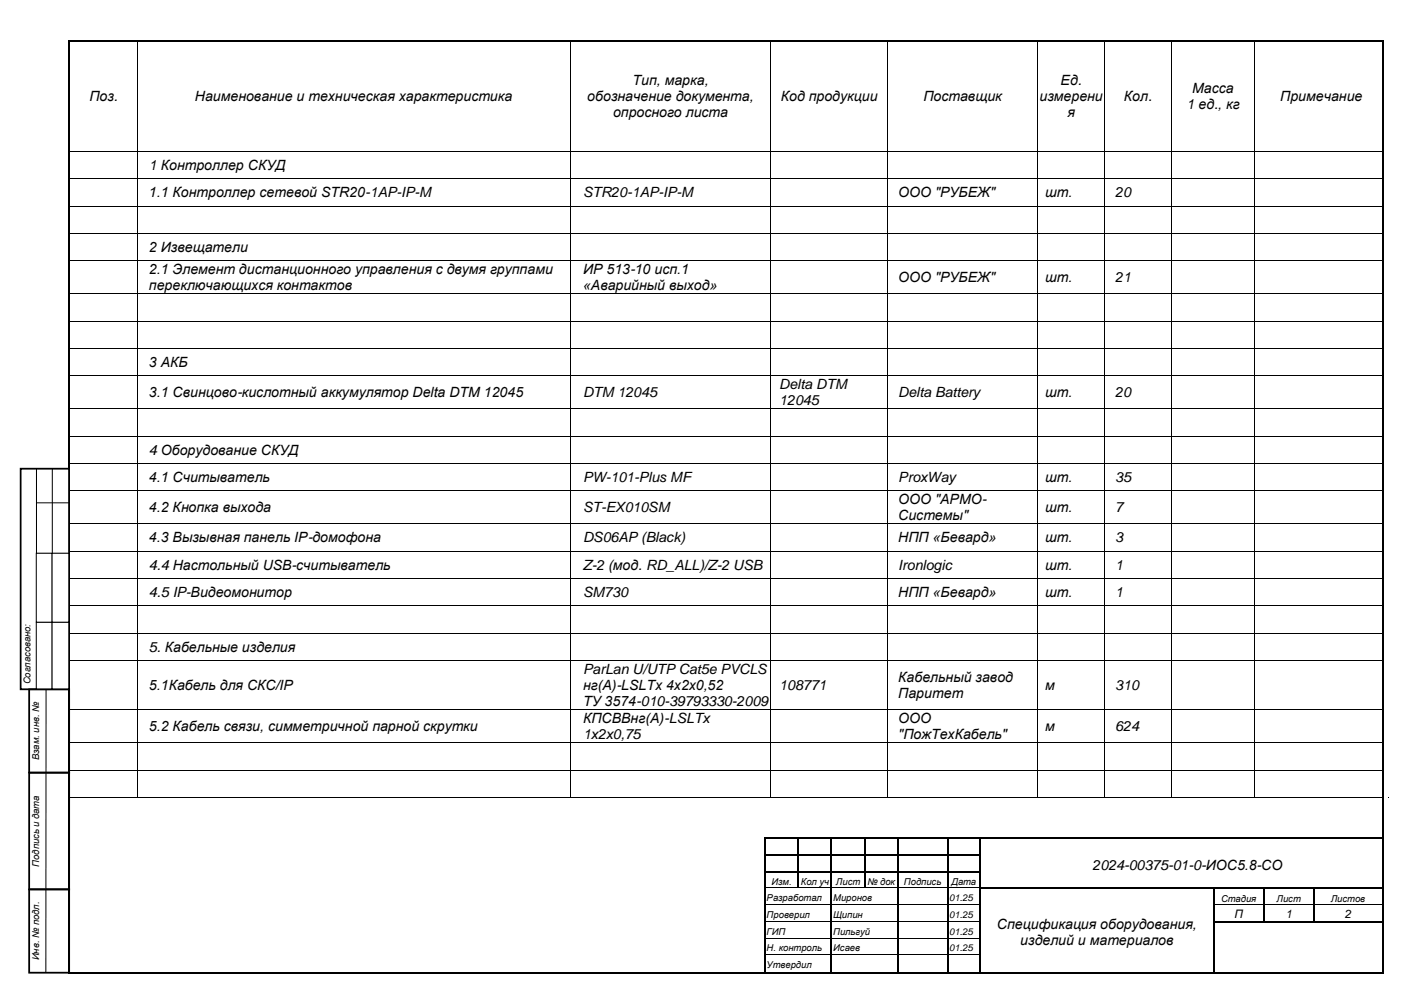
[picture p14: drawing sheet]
<svg xmlns="http://www.w3.org/2000/svg" width="420mm" height="297mm" viewBox="0 0 420 297" stroke-linecap="round" stroke-linejoin="round" font-family="sans-serif">
<defs><g id="words">
<g font-size="4.2">
<text x="189.7" y="25.4">Тип, марка,</text>
<text x="318" y="25.4">Ед.</text>
<text x="357.4" y="27.9">Масса</text>
<text x="26.8" y="30.3">Поз.</text>
<text x="58.4" y="30.3">Наименование и техническая характеристика</text>
<text x="176.1" y="30.3">обозначение документа,</text>
<text x="183.8" y="35.2">опросного листа</text>
<text x="234.1" y="30.3">Код продукции</text>
<text x="276.8" y="30.3">Поставщик</text>
<text x="311.7" y="30.3">измерени</text>
<text x="320" y="35.2">я</text>
<text x="337" y="30.3">Кол.</text>
<text x="355.8" y="32.7">1 ед., кг</text>
<text x="383.8" y="30.3">Примечание</text>
<text x="44.7" y="51">1 Контроллер СКУД</text>
<text x="44.7" y="59.1">1.1 Контроллер сетевой STR20-1AP-IP-M</text>
<text x="174.8" y="59.1">STR20-1AP-IP-M</text>
<text x="269.3" y="59.1">ООО &quot;РУБЕЖ&quot;</text>
<text x="313.3" y="59.1">шт.</text>
<text x="334.4" y="59.1">20</text>
<text x="44.7" y="75.5">2 Извещатели</text>
<text x="44.7" y="82.1">2.1 Элемент дистанционного управления с двумя группами</text>
<text x="174.8" y="82.1">ИР 513-10 исп.1</text>
<text x="44.7" y="87">переключающихся контактов</text>
<text x="174.8" y="87">«Аварийный выход»</text>
<text x="269.3" y="84.6">ООО &quot;РУБЕЖ&quot;</text>
<text x="313.3" y="84.6">шт.</text>
<text x="334.4" y="84.6">21</text>
<text x="44.7" y="110">3 АКБ</text>
<text x="44.7" y="119.1">3.1 Свинцово-кислотный аккумулятор Delta DTM 12045</text>
<text x="174.8" y="119.1">DTM 12045</text>
<text x="233.6" y="116.6">Delta DTM</text>
<text x="269.3" y="119.1">Delta Battery</text>
<text x="313.3" y="119.1">шт.</text>
<text x="334.4" y="119.1">20</text>
<text x="233.6" y="121.5">12045</text>
<text x="44.7" y="136.3">4 Оборудование СКУД</text>
<text x="44.7" y="144.5">4.1 Считыватель</text>
<text x="174.8" y="144.5">PW-101-Plus MF</text>
<text x="269.3" y="144.5">ProxWay</text>
<text x="313.3" y="144.5">шт.</text>
<text x="334.4" y="144.5">35</text>
<text x="44.7" y="153.5">4.2 Кнопка выхода</text>
<text x="174.8" y="153.5">ST-EX010SM</text>
<text x="269.3" y="151.1">ООО &quot;АРМО-</text>
<text x="269.3" y="156">Системы&quot;</text>
<text x="313.3" y="153.5">шт.</text>
<text x="334.4" y="153.5">7</text>
<text x="44.7" y="162.6">4.3 Вызывная панель IP-домофона</text>
<text x="174.8" y="162.6">DS06AP (Black)</text>
<text x="269.3" y="162.6">НПП «Бeвард»</text>
<text x="313.3" y="162.6">шт.</text>
<text x="334.4" y="162.6">3</text>
<text x="44.7" y="170.8">4.4 Настольный USB-считыватель</text>
<text x="174.8" y="170.8">Z-2 (мод. RD_ALL)/Z-2 USB</text>
<text x="269.3" y="170.8">Ironlogic</text>
<text x="313.3" y="170.8">шт.</text>
<text x="334.4" y="170.8">1</text>
<text x="44.7" y="179">4.5 IP-Видеомонитор</text>
<text x="174.8" y="179">SM730</text>
<text x="269.3" y="179">НПП «Бeвард»</text>
<text x="313.3" y="179">шт.</text>
<text x="334.4" y="179">1</text>
<text x="44.7" y="195.3">5. Кабельные изделия</text>
<text x="174.8" y="201.9">ParLan U/UTP Cat5e PVCLS</text>
<text x="44.7" y="206.8">5.1Кабель для СКС/IP</text>
<text x="174.8" y="206.8">нг(А)-LSLTx 4х2х0,52</text>
<text x="233.6" y="206.8">108771</text>
<text x="269.3" y="204.4">Кабельный завод</text>
<text x="269.3" y="209.2">Паритет</text>
<text x="313.3" y="206.8">м</text>
<text x="334.4" y="206.8">310</text>
<text x="174.8" y="211.7">ТУ 3574-010-39793330-2009</text>
<text x="44.7" y="219.2">5.2 Кабель связи, симметричной парной скрутки</text>
<text x="174.8" y="216.7">КПСВВнг(А)-LSLTx</text>
<text x="174.8" y="221.6">1x2x0,75</text>
<text x="269.3" y="216.7">ООО</text>
<text x="269.3" y="221.6">&quot;ПожТехКабель&quot;</text>
<text x="313.3" y="219.2">м</text>
<text x="334.4" y="219.2">624</text>
<text x="327.6" y="260.8">2024-00375-01-0-ИОС5.8-СО</text>
<text x="298.9" y="278.4">Спецификация оборудования,</text>
<text x="305.9" y="283.3">изделий и материалов</text>
</g>
<g font-size="3.5">
<text x="370.1" y="275">П</text>
<text x="385.4" y="275">1</text>
<text x="403.2" y="275">2</text>
</g>
<g font-size="2.8">
<text x="9.2" y="205.1" transform="rotate(-90 9.2 205.1)">Согласовано:</text>
<text x="11.7" y="227.9" transform="rotate(-90 11.7 227.9)">Взам. инв. №</text>
<text x="11.7" y="259.8" transform="rotate(-90 11.7 259.8)">Подпись и дата</text>
<text x="231.3" y="265.3">Изм.</text>
<text x="240.1" y="265.3">Кол уч</text>
<text x="250.6" y="265.3">Лист</text>
<text x="260" y="265.3">№ док</text>
<text x="271" y="265.3">Подпись</text>
<text x="285.2" y="265.3">Дата</text>
<text x="229.9" y="270.1">Разработал</text>
<text x="229.9" y="275.2">Проверил</text>
<text x="249.8" y="270.1">Миронов</text>
<text x="249.8" y="275.2">Щипин</text>
<text x="284.6" y="270.1">01.25</text>
<text x="284.6" y="275.2">01.25</text>
<text x="366.1" y="270.3">Стадия</text>
<text x="382.7" y="270.3">Лист</text>
<text x="399" y="270.3">Листов</text>
<text x="229.9" y="280.2">ГИП</text>
<text x="249.8" y="280.2">Пильгуй</text>
<text x="284.6" y="280.2">01.25</text>
<text x="11.7" y="287.9" transform="rotate(-90 11.7 287.9)">Инв. № подл.</text>
<text x="229.9" y="285.2">Н. контроль</text>
<text x="249.8" y="285.2">Исаев</text>
<text x="284.6" y="285.2">01.25</text>
<text x="229.9" y="290.2">Утвердил</text>
</g>
</g></defs>
<g fill="#000">
<path d="M20.7 12h.3v.3h-.3z" fill-rule="evenodd"/>
<path d="M20.7 12h.3v.3h-.3z" fill-rule="evenodd"/>
<path d="M414.6 12h.4v.3h-.4z" fill-rule="evenodd"/>
<path d="M414.6 12h.4v.3h-.4z" fill-rule="evenodd"/>
<path d="M229.2 251.1h.3v.3h-.3z" fill-rule="evenodd"/>
<path d="M229.2 251.1h.3v.3h-.3z" fill-rule="evenodd"/>
<path d="M229.2 256.1h.3v.4h-.3z" fill-rule="evenodd"/>
<path d="M239.2 251.1h.3v.3h-.3z" fill-rule="evenodd"/>
<path d="M239.2 256.1h.3v.4h-.3z" fill-rule="evenodd"/>
<path d="M249.1 251.1h.4v.3h-.4z" fill-rule="evenodd"/>
<path d="M249.1 256.1h.4v.4h-.4z" fill-rule="evenodd"/>
<path d="M259.1 251.1h.3v.3h-.3z" fill-rule="evenodd"/>
<path d="M259.1 256.1h.3v.4h-.3z" fill-rule="evenodd"/>
<path d="M268.9 251.1h.4v.3h-.4z" fill-rule="evenodd"/>
<path d="M268.9 256.1h.4v.4h-.4z" fill-rule="evenodd"/>
<path d="M284 251.1h.3v.3h-.3z" fill-rule="evenodd"/>
<path d="M284 256.1h.3v.4h-.3z" fill-rule="evenodd"/>
<path d="M293.7 251.1h.3v.3h-.3z" fill-rule="evenodd"/>
<path d="M293.7 256.1h.3v.4h-.3z" fill-rule="evenodd"/>
<path d="M414.6 251.1h.3v.3h-.3z" fill-rule="evenodd"/>
<path d="M229.2 261.1h.3v.3h-.3z" fill-rule="evenodd"/>
<path d="M229.2 266.1h.3v.3h-.3z" fill-rule="evenodd"/>
<path d="M229.2 271.1h.3v.4h-.3z" fill-rule="evenodd"/>
<path d="M229.2 276.1h.3v.4h-.3z" fill-rule="evenodd"/>
<path d="M239.2 261.1h.3v.3h-.3z" fill-rule="evenodd"/>
<path d="M249.1 261.1h.4v.3h-.4z" fill-rule="evenodd"/>
<path d="M249.1 266.1h.4v.3h-.4z" fill-rule="evenodd"/>
<path d="M249.1 271.1h.4v.4h-.4z" fill-rule="evenodd"/>
<path d="M249.1 276.1h.4v.4h-.4z" fill-rule="evenodd"/>
<path d="M259.1 261.1h.3v.3h-.3z" fill-rule="evenodd"/>
<path d="M268.9 261.1h.4v.3h-.4z" fill-rule="evenodd"/>
<path d="M268.9 266.1h.4v.3h-.4z" fill-rule="evenodd"/>
<path d="M268.9 271.1h.4v.4h-.4z" fill-rule="evenodd"/>
<path d="M268.9 276.1h.4v.4h-.4z" fill-rule="evenodd"/>
<path d="M284 261.1h.3v.3h-.3z" fill-rule="evenodd"/>
<path d="M284 266.1h.3v.3h-.3z" fill-rule="evenodd"/>
<path d="M284 271.1h.3v.4h-.3z" fill-rule="evenodd"/>
<path d="M284 276.1h.3v.4h-.3z" fill-rule="evenodd"/>
<path d="M293.7 261.1h.3v.3h-.3z" fill-rule="evenodd"/>
<path d="M293.7 266.1h.3v.3h-.3z" fill-rule="evenodd"/>
<path d="M293.7 271.1h.3v.4h-.3z" fill-rule="evenodd"/>
<path d="M293.7 276.1h.3v.4h-.3z" fill-rule="evenodd"/>
<path d="M363.7 266.1h.4v.3h-.4z" fill-rule="evenodd"/>
<path d="M363.7 271.1h.4v.4h-.4z" fill-rule="evenodd"/>
<path d="M363.7 276.1h.4v.4h-.4z" fill-rule="evenodd"/>
<path d="M378.7 266.1h.4v.3h-.4z" fill-rule="evenodd"/>
<path d="M378.7 271.1h.4v.4h-.4z" fill-rule="evenodd"/>
<path d="M378.7 276.1h.4v.4h-.4z" fill-rule="evenodd"/>
<path d="M393.7 266.1h.4v.3h-.4z" fill-rule="evenodd"/>
<path d="M393.7 271.1h.4v.4h-.4z" fill-rule="evenodd"/>
<path d="M393.7 276.1h.4v.4h-.4z" fill-rule="evenodd"/>
<path d="M20.7 291.6h.3v.3h-.3z" fill-rule="evenodd"/>
<path d="M20.7 291.6h.3v.3h-.3z" fill-rule="evenodd"/>
<path d="M229.2 281.1h.3v.4h-.3z" fill-rule="evenodd"/>
<path d="M229.2 286.2h.3v.3h-.3z" fill-rule="evenodd"/>
<path d="M249.1 281.1h.4v.4h-.4z" fill-rule="evenodd"/>
<path d="M249.1 286.2h.4v.3h-.4z" fill-rule="evenodd"/>
<path d="M268.9 281.1h.4v.4h-.4z" fill-rule="evenodd"/>
<path d="M268.9 286.2h.4v.3h-.4z" fill-rule="evenodd"/>
<path d="M284 281.1h.3v.4h-.3z" fill-rule="evenodd"/>
<path d="M284 286.2h.3v.3h-.3z" fill-rule="evenodd"/>
<path d="M293.7 281.1h.3v.4h-.3z" fill-rule="evenodd"/>
<path d="M293.7 286.2h.3v.3h-.3z" fill-rule="evenodd"/>
<path d="M363.7 281.1h.4v.4h-.4z" fill-rule="evenodd"/>
<path d="M363.7 286.2h.4v.3h-.4z" fill-rule="evenodd"/>
<path d="M414.6 291.6h.4v.3h-.4z" fill-rule="evenodd"/>
<path d="M414.6 291.6h.4v.3h-.4z" fill-rule="evenodd"/>
</g>
<g fill="none" stroke="#000" stroke-width=".34">
<path d="M20.8 12.3v279.3M21 12.1h393.6M414.8 12.3v279.3M229.3 251.4v4.7M229.3 256.5v4.6M229.5 251.2h9.7M229.5 256.3h9.7M239.3 251.4v4.7M239.3 256.5v4.6M239.5 251.2h9.6M239.5 256.3h9.6M249.3 251.4v4.7"/>
<path d="M249.3 256.5v4.6M249.5 251.2h9.6M249.5 256.3h9.6M259.2 251.4v4.7M259.2 256.5v4.6M259.4 251.2h9.5M259.4 256.3h9.5M269.1 251.4v4.7M269.1 256.5v4.6M269.3 251.2h14.7M269.3 256.3h14.7M284.1 251.4v4.7"/>
<path d="M284.1 256.5v4.6M284.3 251.2h9.4M284.3 256.3h9.4M293.9 251.4v4.7M293.9 256.5v4.6M294 251.2h120.6M229.3 261.4v4.7M229.3 266.4v4.7M229.3 271.5v4.6M229.3 276.5v4.6M229.5 261.3h9.7M239.3 261.4v4.7"/>
<path d="M239.5 261.3h9.6M249.3 261.4v4.7M249.3 266.4v4.7M249.3 271.5v4.6M249.3 276.5v4.6M249.5 261.3h9.6M259.2 261.4v4.7M259.4 261.3h9.5M269.1 261.4v4.7M269.1 266.4v4.7M269.1 271.5v4.6M269.1 276.5v4.6"/>
<path d="M269.3 261.3h14.7M284.1 261.4v4.7M284.1 266.4v4.7M284.1 271.5v4.6M284.1 276.5v4.6M284.3 261.3h9.4M293.9 261.4v4.7M293.9 266.4v4.7M293.9 271.5v4.6M293.9 276.5v4.6M294 266.3h69.7M363.9 266.4v4.7"/>
<path d="M363.9 271.5v4.6M363.9 276.5v4.6M364.1 266.3h14.6M364.1 276.3h14.6M378.9 266.4v4.7M378.9 271.5v4.6M379.1 266.3h14.6M379.1 276.3h14.6M393.9 266.4v4.7M393.9 271.5v4.6M394.1 266.3h20.5M394.1 276.3h20.5"/>
<path d="M21 291.8h393.6M229.3 281.5v4.7M229.3 286.5v5.1M249.3 281.5v4.7M249.3 286.5v5.1M269.1 281.5v4.7M269.1 286.5v5.1M284.1 281.5v4.7M284.1 286.5v5.1M293.9 281.5v4.7M293.9 286.5v5.1M363.9 281.5v4.7"/>
<path d="M363.9 286.5v5.1"/>
</g>
<g fill="none" stroke="#000" stroke-width=".3">
<path d="M229.5 266.1h9.7M229.5 271.2h19.6M229.5 276.2h19.6M239.3 266.1h9.8M249.5 266.1h9.6M249.5 271.2h19.4M249.5 276.2h19.4M259.1 266.1h9.8M269.3 266.1h14.7M269.3 271.2h14.7M269.3 276.2h14.7M284.3 266.1h9.4"/>
<path d="M284.3 271.2h9.4M284.3 276.2h9.4M364.1 271.2h14.6M379.1 271.2h14.6M394.1 271.2h20.5M229.5 281.2h19.6M229.5 286.2h19.6M249.5 281.2h19.4M249.5 286.2h19.4M269.3 281.2h14.7M269.3 286.2h14.7M284.3 281.2h9.4"/>
<path d="M284.3 286.2h9.4"/>
</g>
<path d="M6.2 140.5h14.5v66.1h-14.5z" fill-rule="evenodd" fill="#fff"/>
<path d="M6.2 140.5h14.5v66.1h-14.5zM8.7 206.6h12v25h-12zM8.7 231.6h12v35h-12zM8.7 266.6h12v25h-12z" fill="none" stroke="#000" stroke-width=".53"/>
<path d="M10.9 140.5v66.1M10.9 150.7h9.8M15.7 140.5v66.1M10.9 165.9h9.8M10.9 186h9.8M13.8 206.6l-.1 85" fill="none" stroke="#000" stroke-width=".3"/>
<path d="M10.9 186.5h4.7v20h-4.7z" fill-rule="evenodd" fill="#fff"/>
<path d="M10.9 186.5h4.7v20h-4.7z" fill="none" stroke="#000" stroke-width=".3"/>
<path d="M15.6 186.5h5v20h-5z" fill-rule="evenodd" fill="#fff"/>
<path d="M15.6 186.5h5v20h-5z" fill="none" stroke="#000" stroke-width=".3"/>
<path d="M10.9 165.8h4.7v20.7h-4.7z" fill-rule="evenodd" fill="#fff"/>
<path d="M10.9 165.8h4.7v20.7h-4.7z" fill="none" stroke="#000" stroke-width=".3"/>
<path d="M15.6 165.8h5v20.7h-5z" fill-rule="evenodd" fill="#fff"/>
<g fill="none" stroke="#000" stroke-width=".3">
<path d="M41.1 12.3v33M171.1 12.3v33M231.1 12.3v33M266.1 12.3v33M311.2 12.3v33M331.2 12.3v33M351.2 12.3v33M376.2 12.3v33M21.2 45.4h19.8M21.2 53.6h19.8M41.1 45.5v8M41.1 53.7v8"/>
<path d="M41.2 45.4h129.8M41.2 53.6h129.8M171.1 45.5v8M171.1 53.7v8M171.2 45.4h59.8M171.2 53.6h59.8M231.1 45.5v8M231.1 53.7v8M231.2 45.4h34.8M231.2 53.6h34.8M266.1 45.5v8M266.1 53.7v8"/>
<path d="M266.2 45.4h44.9M266.2 53.6h44.9M311.2 45.5v8M311.2 53.7v8M311.3 45.4h19.8M311.3 53.6h19.8M331.2 45.5v8M331.2 53.7v8M331.3 45.4h19.8M331.3 53.6h19.8M351.2 45.5v8M351.2 53.7v8"/>
<path d="M351.3 45.4h24.8M351.3 53.6h24.8M376.2 45.5v8M376.2 53.7v8M376.3 45.4h38.3M376.3 53.6h38.3M21.2 61.8h19.8M21.2 70h19.8M21.2 78.2h19.8M41.1 61.9v8M41.1 70.1v8M41.1 78.2v9.8"/>
<path d="M41.2 61.8h129.8M41.2 70h129.8M41.2 78.2h129.8M171.1 61.9v8M171.1 70.1v8M171.1 78.2v9.8M171.2 61.8h59.8M171.2 70h59.8M171.2 78.2h59.8M231.1 61.9v8M231.1 70.1v8M231.1 78.2v9.8"/>
<path d="M231.2 61.8h34.8M231.2 70h34.8M231.2 78.2h34.8M266.1 61.9v8M266.1 70.1v8M266.1 78.2v9.8M266.2 61.8h44.9M266.2 70h44.9M266.2 78.2h44.9M311.2 61.9v8M311.2 70.1v8M311.2 78.2v9.8"/>
<path d="M311.3 61.8h19.8M311.3 70h19.8M311.3 78.2h19.8M331.2 61.9v8M331.2 70.1v8M331.2 78.2v9.8M331.3 61.8h19.8M331.3 70h19.8M331.3 78.2h19.8M351.2 61.9v8M351.2 70.1v8M351.2 78.2v9.8"/>
<path d="M351.3 61.8h24.8M351.3 70h24.8M351.3 78.2h24.8M376.2 61.9v8M376.2 70.1v8M376.2 78.2v9.8M376.3 61.8h38.3M376.3 70h38.3M376.3 78.2h38.3M21.2 88.1h19.8M21.2 96.3h19.8M41.1 88.2v8"/>
<path d="M41.1 96.4v8M41.2 88.1h129.8M41.2 96.3h129.8M171.1 88.2v8M171.1 96.4v8M171.2 88.1h59.8M171.2 96.3h59.8M231.1 88.2v8M231.1 96.4v8M231.2 88.1h34.8M231.2 96.3h34.8M266.1 88.2v8"/>
<path d="M266.1 96.4v8M266.2 88.1h44.9M266.2 96.3h44.9M311.2 88.2v8M311.2 96.4v8M311.3 88.1h19.8M311.3 96.3h19.8M331.2 88.2v8M331.2 96.4v8M331.3 88.1h19.8M331.3 96.3h19.8M351.2 88.2v8"/>
<path d="M351.2 96.4v8M351.3 88.1h24.8M351.3 96.3h24.8M376.2 88.2v8M376.2 96.4v8M376.3 88.1h38.3M376.3 96.3h38.3M21.2 104.5h19.8M21.2 112.6h19.8M41.1 104.5v8M41.1 112.7v9.7M41.2 104.5h129.8"/>
<path d="M41.2 112.6h129.8M171.1 104.5v8M171.1 112.7v9.7M171.2 104.5h59.8M171.2 112.6h59.8M231.1 104.5v8M231.1 112.7v9.7M231.2 104.5h34.8M231.2 112.6h34.8M266.1 104.5v8M266.1 112.7v9.7M266.2 104.5h44.9"/>
<path d="M266.2 112.6h44.9M311.2 104.5v8M311.2 112.7v9.7M311.3 104.5h19.8M311.3 112.6h19.8M331.2 104.5v8M331.2 112.7v9.7M331.3 104.5h19.8M331.3 112.6h19.8M351.2 104.5v8M351.2 112.7v9.7M351.3 104.5h24.8"/>
<path d="M351.3 112.6h24.8M376.2 104.5v8M376.2 112.7v9.7M376.3 104.5h38.3M376.3 112.6h38.3M21.2 122.5h19.8M21.2 130.7h19.8M21.2 138.9h19.8M41.1 122.6v8.1M41.1 130.8v8M41.1 139v8M41.2 122.5h129.8"/>
<path d="M41.2 130.7h129.8M41.2 138.9h129.8M171.1 122.6v8.1M171.1 130.8v8M171.1 139v8M171.2 122.5h59.8M171.2 130.7h59.8M171.2 138.9h59.8M231.1 122.6v8.1M231.1 130.8v8M231.1 139v8M231.2 122.5h34.8"/>
<path d="M231.2 130.7h34.8M231.2 138.9h34.8M266.1 122.6v8.1M266.1 130.8v8M266.1 139v8M266.2 122.5h44.9M266.2 130.7h44.9M266.2 138.9h44.9M311.2 122.6v8.1M311.2 130.8v8M311.2 139v8M311.3 122.5h19.8"/>
<path d="M311.3 130.7h19.8M311.3 138.9h19.8M331.2 122.6v8.1M331.2 130.8v8M331.2 139v8M331.3 122.5h19.8M331.3 130.7h19.8M331.3 138.9h19.8M351.2 122.6v8.1M351.2 130.8v8M351.2 139v8M351.3 122.5h24.8"/>
<path d="M351.3 130.7h24.8M351.3 138.9h24.8M376.2 122.6v8.1M376.2 130.8v8M376.2 139v8M376.3 122.5h38.3M376.3 130.7h38.3M376.3 138.9h38.3M21.2 147.1h19.8M21.2 157h19.8M41.1 147.2v9.8M41.1 157.1v8"/>
<path d="M41.2 147.1h129.8M41.2 157h129.8M171.1 147.2v9.8M171.1 157.1v8M171.2 147.1h59.8M171.2 157h59.8M231.1 147.2v9.8M231.1 157.1v8M231.2 147.1h34.8M231.2 157h34.8M266.1 147.2v9.8M266.1 157.1v8"/>
<path d="M266.2 147.1h44.9M266.2 157h44.9M311.2 147.2v9.8M311.2 157.1v8M311.3 147.1h19.8M311.3 157h19.8M331.2 147.2v9.8M331.2 157.1v8M331.3 147.1h19.8M331.3 157h19.8M351.2 147.2v9.8M351.2 157.1v8"/>
<path d="M351.3 147.1h24.8M351.3 157h24.8M376.2 147.2v9.8M376.2 157.1v8M376.3 147.1h38.3M376.3 157h38.3M15.6 165.8h5v20.7h-5zM21.2 165.2h19.8M21.2 173.4h19.8M41.1 165.3v8M41.1 173.5v8M41.2 165.2h129.8"/>
<path d="M41.2 173.4h129.8M171.1 165.3v8M171.1 173.5v8M171.2 165.2h59.8M171.2 173.4h59.8M231.1 165.3v8M231.1 173.5v8M231.2 165.2h34.8M231.2 173.4h34.8M266.1 165.3v8M266.1 173.5v8M266.2 165.2h44.9"/>
<path d="M266.2 173.4h44.9M311.2 165.3v8M311.2 173.5v8M311.3 165.2h19.8M311.3 173.4h19.8M331.2 165.3v8M331.2 173.5v8M331.3 165.2h19.8M331.3 173.4h19.8M351.2 165.3v8M351.2 173.5v8M351.3 165.2h24.8"/>
<path d="M351.3 173.4h24.8M376.2 165.3v8M376.2 173.5v8M376.3 165.2h38.3M376.3 173.4h38.3M21.2 181.6h19.8M21.2 189.8h19.8M21.2 197.9h19.8M41.1 181.7v8M41.1 189.8v8M41.1 198v14.6M41.2 181.6h129.8"/>
<path d="M41.2 189.8h129.8M41.2 197.9h129.8M171.1 181.7v8M171.1 189.8v8M171.1 198v14.6M171.2 181.6h59.8M171.2 189.8h59.8M171.2 197.9h59.8M231.1 181.7v8M231.1 189.8v8M231.1 198v14.6M231.2 181.6h34.8"/>
<path d="M231.2 189.8h34.8M231.2 197.9h34.8M266.1 181.7v8M266.1 189.8v8M266.1 198v14.6M266.2 181.6h44.9M266.2 189.8h44.9M266.2 197.9h44.9M311.2 181.7v8M311.2 189.8v8M311.2 198v14.6M311.3 181.6h19.8"/>
<path d="M311.3 189.8h19.8M311.3 197.9h19.8M331.2 181.7v8M331.2 189.8v8M331.2 198v14.6M331.3 181.6h19.8M331.3 189.8h19.8M331.3 197.9h19.8M351.2 181.7v8M351.2 189.8v8M351.2 198v14.6M351.3 181.6h24.8"/>
<path d="M351.3 189.8h24.8M351.3 197.9h24.8M376.2 181.7v8M376.2 189.8v8M376.2 198v14.6M376.3 181.6h38.3M376.3 189.8h38.3M376.3 197.9h38.3M21.2 212.7h19.8M41.1 212.8v9.8M41.2 212.7h129.8M171.1 212.8v9.8"/>
<path d="M171.2 212.7h59.8M231.1 212.8v9.8M231.2 212.7h34.8M266.1 212.8v9.8M266.2 212.7h44.9M311.2 212.8v9.8M311.3 212.7h19.8M331.2 212.8v9.8M331.3 212.7h19.8M351.2 212.8v9.8M351.3 212.7h24.8M376.2 212.8v9.8"/>
<path d="M376.3 212.7h38.3M21.2 222.7h19.8M21.2 230.8h19.8M21.2 239h19.8M41.1 222.8v8M41.1 230.9v8M41.2 222.7h129.8M41.2 230.8h129.8M41.2 239h129.8M171.1 222.8v8M171.1 230.9v8M171.2 222.7h59.8"/>
<path d="M171.2 230.8h59.8M171.2 239h59.8M231.1 222.8v8M231.1 230.9v8M231.2 222.7h34.8M231.2 230.8h34.8M231.2 239h34.8M266.1 222.8v8M266.1 230.9v8M266.2 222.7h44.9M266.2 230.8h44.9M266.2 239h44.9"/>
<path d="M311.2 222.8v8M311.2 230.9v8M311.3 222.7h19.8M311.3 230.8h19.8M311.3 239h19.8M331.2 222.8v8M331.2 230.9v8M331.3 222.7h19.8M331.3 230.8h19.8M331.3 239h19.8M351.2 222.8v8M351.2 230.9v8"/>
<path d="M351.3 222.7h24.8M351.3 230.8h24.8M351.3 239h24.8M376.2 222.8v8M376.2 230.9v8M376.3 222.7h38.3M376.3 230.8h38.3M376.3 239h38.3"/>
</g>
<g fill="#000">
<path d="M21 45.3l.2 .2z" fill-rule="evenodd"/>
<path d="M21 53.5l.2 .2z" fill-rule="evenodd"/>
<path d="M41 45.3l.2 .2z" fill-rule="evenodd"/>
<path d="M41 53.5l.2 .2z" fill-rule="evenodd"/>
<path d="M171 45.3l.2 .2z" fill-rule="evenodd"/>
<path d="M171 53.5l.2 .2z" fill-rule="evenodd"/>
<path d="M231 45.3l.2 .2z" fill-rule="evenodd"/>
<path d="M231 53.5l.2 .2z" fill-rule="evenodd"/>
<path d="M266 45.3l.2 .2z" fill-rule="evenodd"/>
<path d="M266 53.5l.2 .2z" fill-rule="evenodd"/>
<path d="M311.1 45.3l.2 .2z" fill-rule="evenodd"/>
<path d="M311.1 53.5l.2 .2z" fill-rule="evenodd"/>
<path d="M331.1 45.3l.1 .2z" fill-rule="evenodd"/>
<path d="M331.1 53.5l.1 .2z" fill-rule="evenodd"/>
<path d="M351.1 45.3l.2 .2z" fill-rule="evenodd"/>
<path d="M351.1 53.5l.2 .2z" fill-rule="evenodd"/>
<path d="M376.1 45.3l.2 .2z" fill-rule="evenodd"/>
<path d="M376.1 53.5l.2 .2z" fill-rule="evenodd"/>
<path d="M21 61.7l.2 .2z" fill-rule="evenodd"/>
<path d="M21 69.9l.2 .2z" fill-rule="evenodd"/>
<path d="M21 78.1l.2 .1z" fill-rule="evenodd"/>
<path d="M41 61.7l.2 .2z" fill-rule="evenodd"/>
<path d="M41 69.9l.2 .2z" fill-rule="evenodd"/>
<path d="M41 78.1l.2 .1z" fill-rule="evenodd"/>
<path d="M171 61.7l.2 .2z" fill-rule="evenodd"/>
<path d="M171 69.9l.2 .2z" fill-rule="evenodd"/>
<path d="M171 78.1l.2 .1z" fill-rule="evenodd"/>
<path d="M231 61.7l.2 .2z" fill-rule="evenodd"/>
<path d="M231 69.9l.2 .2z" fill-rule="evenodd"/>
<path d="M231 78.1l.2 .1z" fill-rule="evenodd"/>
<path d="M266 61.7l.2 .2z" fill-rule="evenodd"/>
<path d="M266 69.9l.2 .2z" fill-rule="evenodd"/>
<path d="M266 78.1l.2 .1z" fill-rule="evenodd"/>
<path d="M311.1 61.7l.2 .2z" fill-rule="evenodd"/>
<path d="M311.1 69.9l.2 .2z" fill-rule="evenodd"/>
<path d="M311.1 78.1l.2 .1z" fill-rule="evenodd"/>
<path d="M331.1 61.7l.1 .2z" fill-rule="evenodd"/>
<path d="M331.1 69.9l.1 .2z" fill-rule="evenodd"/>
<path d="M331.1 78.1l.1 .1z" fill-rule="evenodd"/>
<path d="M351.1 61.7l.2 .2z" fill-rule="evenodd"/>
<path d="M351.1 69.9l.2 .2z" fill-rule="evenodd"/>
<path d="M351.1 78.1l.2 .1z" fill-rule="evenodd"/>
<path d="M376.1 61.7l.2 .2z" fill-rule="evenodd"/>
<path d="M376.1 69.9l.2 .2z" fill-rule="evenodd"/>
<path d="M376.1 78.1l.2 .1z" fill-rule="evenodd"/>
<path d="M21 88l.2 .2z" fill-rule="evenodd"/>
<path d="M21 96.2l.2 .2z" fill-rule="evenodd"/>
<path d="M41 88l.2 .2z" fill-rule="evenodd"/>
<path d="M41 96.2l.2 .2z" fill-rule="evenodd"/>
<path d="M171 88l.2 .2z" fill-rule="evenodd"/>
<path d="M171 96.2l.2 .2z" fill-rule="evenodd"/>
<path d="M231 88l.2 .2z" fill-rule="evenodd"/>
<path d="M231 96.2l.2 .2z" fill-rule="evenodd"/>
<path d="M266 88l.2 .2z" fill-rule="evenodd"/>
<path d="M266 96.2l.2 .2z" fill-rule="evenodd"/>
<path d="M311.1 88l.2 .2z" fill-rule="evenodd"/>
<path d="M311.1 96.2l.2 .2z" fill-rule="evenodd"/>
<path d="M331.1 88l.1 .2z" fill-rule="evenodd"/>
<path d="M331.1 96.2l.1 .2z" fill-rule="evenodd"/>
<path d="M351.1 88l.2 .2z" fill-rule="evenodd"/>
<path d="M351.1 96.2l.2 .2z" fill-rule="evenodd"/>
<path d="M376.1 88l.2 .2z" fill-rule="evenodd"/>
<path d="M376.1 96.2l.2 .2z" fill-rule="evenodd"/>
<path d="M21 104.4l.2 .1z" fill-rule="evenodd"/>
<path d="M21 112.5l.2 .2z" fill-rule="evenodd"/>
<path d="M41 104.4l.2 .1z" fill-rule="evenodd"/>
<path d="M41 112.5l.2 .2z" fill-rule="evenodd"/>
<path d="M171 104.4l.2 .1z" fill-rule="evenodd"/>
<path d="M171 112.5l.2 .2z" fill-rule="evenodd"/>
<path d="M231 104.4l.2 .1z" fill-rule="evenodd"/>
<path d="M231 112.5l.2 .2z" fill-rule="evenodd"/>
<path d="M266 104.4l.2 .1z" fill-rule="evenodd"/>
<path d="M266 112.5l.2 .2z" fill-rule="evenodd"/>
<path d="M311.1 104.4l.2 .1z" fill-rule="evenodd"/>
<path d="M311.1 112.5l.2 .2z" fill-rule="evenodd"/>
<path d="M331.1 104.4l.1 .1z" fill-rule="evenodd"/>
<path d="M331.1 112.5l.1 .2z" fill-rule="evenodd"/>
<path d="M351.1 104.4l.2 .1z" fill-rule="evenodd"/>
<path d="M351.1 112.5l.2 .2z" fill-rule="evenodd"/>
<path d="M376.1 104.4l.2 .1z" fill-rule="evenodd"/>
<path d="M376.1 112.5l.2 .2z" fill-rule="evenodd"/>
<path d="M21 122.4l.2 .2z" fill-rule="evenodd"/>
<path d="M21 130.7l.2 .1z" fill-rule="evenodd"/>
<path d="M21 138.8l.2 .2z" fill-rule="evenodd"/>
<path d="M41 122.4l.2 .2z" fill-rule="evenodd"/>
<path d="M41 130.7l.2 .1z" fill-rule="evenodd"/>
<path d="M41 138.8l.2 .2z" fill-rule="evenodd"/>
<path d="M171 122.4l.2 .2z" fill-rule="evenodd"/>
<path d="M171 130.7l.2 .1z" fill-rule="evenodd"/>
<path d="M171 138.8l.2 .2z" fill-rule="evenodd"/>
<path d="M231 122.4l.2 .2z" fill-rule="evenodd"/>
<path d="M231 130.7l.2 .1z" fill-rule="evenodd"/>
<path d="M231 138.8l.2 .2z" fill-rule="evenodd"/>
<path d="M266 122.4l.2 .2z" fill-rule="evenodd"/>
<path d="M266 130.7l.2 .1z" fill-rule="evenodd"/>
<path d="M266 138.8l.2 .2z" fill-rule="evenodd"/>
<path d="M311.1 122.4l.2 .2z" fill-rule="evenodd"/>
<path d="M311.1 130.7l.2 .1z" fill-rule="evenodd"/>
<path d="M311.1 138.8l.2 .2z" fill-rule="evenodd"/>
<path d="M331.1 122.4l.1 .2z" fill-rule="evenodd"/>
<path d="M331.1 130.7l.1 .1z" fill-rule="evenodd"/>
<path d="M331.1 138.8l.1 .2z" fill-rule="evenodd"/>
<path d="M351.1 122.4l.2 .2z" fill-rule="evenodd"/>
<path d="M351.1 130.7l.2 .1z" fill-rule="evenodd"/>
<path d="M351.1 138.8l.2 .2z" fill-rule="evenodd"/>
<path d="M376.1 122.4l.2 .2z" fill-rule="evenodd"/>
<path d="M376.1 130.7l.2 .1z" fill-rule="evenodd"/>
<path d="M376.1 138.8l.2 .2z" fill-rule="evenodd"/>
<path d="M21 147l.2 .2z" fill-rule="evenodd"/>
<path d="M21 157l.2 .1z" fill-rule="evenodd"/>
<path d="M41 147l.2 .2z" fill-rule="evenodd"/>
<path d="M41 157l.2 .1z" fill-rule="evenodd"/>
<path d="M171 147l.2 .2z" fill-rule="evenodd"/>
<path d="M171 157l.2 .1z" fill-rule="evenodd"/>
<path d="M231 147l.2 .2z" fill-rule="evenodd"/>
<path d="M231 157l.2 .1z" fill-rule="evenodd"/>
<path d="M266 147l.2 .2z" fill-rule="evenodd"/>
<path d="M266 157l.2 .1z" fill-rule="evenodd"/>
<path d="M311.1 147l.2 .2z" fill-rule="evenodd"/>
<path d="M311.1 157l.2 .1z" fill-rule="evenodd"/>
<path d="M331.1 147l.1 .2z" fill-rule="evenodd"/>
<path d="M331.1 157l.1 .1z" fill-rule="evenodd"/>
<path d="M351.1 147l.2 .2z" fill-rule="evenodd"/>
<path d="M351.1 157l.2 .1z" fill-rule="evenodd"/>
<path d="M376.1 147l.2 .2z" fill-rule="evenodd"/>
<path d="M376.1 157l.2 .1z" fill-rule="evenodd"/>
<path d="M21 165.1l.2 .2z" fill-rule="evenodd"/>
<path d="M21 173.3l.2 .2z" fill-rule="evenodd"/>
<path d="M41 165.1l.2 .2z" fill-rule="evenodd"/>
<path d="M41 173.3l.2 .2z" fill-rule="evenodd"/>
<path d="M171 165.1l.2 .2z" fill-rule="evenodd"/>
<path d="M171 173.3l.2 .2z" fill-rule="evenodd"/>
<path d="M231 165.1l.2 .2z" fill-rule="evenodd"/>
<path d="M231 173.3l.2 .2z" fill-rule="evenodd"/>
<path d="M266 165.1l.2 .2z" fill-rule="evenodd"/>
<path d="M266 173.3l.2 .2z" fill-rule="evenodd"/>
<path d="M311.1 165.1l.2 .2z" fill-rule="evenodd"/>
<path d="M311.1 173.3l.2 .2z" fill-rule="evenodd"/>
<path d="M331.1 165.1l.1 .2z" fill-rule="evenodd"/>
<path d="M331.1 173.3l.1 .2z" fill-rule="evenodd"/>
<path d="M351.1 165.1l.2 .2z" fill-rule="evenodd"/>
<path d="M351.1 173.3l.2 .2z" fill-rule="evenodd"/>
<path d="M376.1 165.1l.2 .2z" fill-rule="evenodd"/>
<path d="M376.1 173.3l.2 .2z" fill-rule="evenodd"/>
<path d="M21 181.5l.2 .2z" fill-rule="evenodd"/>
<path d="M21 189.7l.2 .1z" fill-rule="evenodd"/>
<path d="M21 197.8l.2 .2z" fill-rule="evenodd"/>
<path d="M41 181.5l.2 .2z" fill-rule="evenodd"/>
<path d="M41 189.7l.2 .1z" fill-rule="evenodd"/>
<path d="M41 197.8l.2 .2z" fill-rule="evenodd"/>
<path d="M171 181.5l.2 .2z" fill-rule="evenodd"/>
<path d="M171 189.7l.2 .1z" fill-rule="evenodd"/>
<path d="M171 197.8l.2 .2z" fill-rule="evenodd"/>
<path d="M231 181.5l.2 .2z" fill-rule="evenodd"/>
<path d="M231 189.7l.2 .1z" fill-rule="evenodd"/>
<path d="M231 197.8l.2 .2z" fill-rule="evenodd"/>
<path d="M266 181.5l.2 .2z" fill-rule="evenodd"/>
<path d="M266 189.7l.2 .1z" fill-rule="evenodd"/>
<path d="M266 197.8l.2 .2z" fill-rule="evenodd"/>
<path d="M311.1 181.5l.2 .2z" fill-rule="evenodd"/>
<path d="M311.1 189.7l.2 .1z" fill-rule="evenodd"/>
<path d="M311.1 197.8l.2 .2z" fill-rule="evenodd"/>
<path d="M331.1 181.5l.1 .2z" fill-rule="evenodd"/>
<path d="M331.1 189.7l.1 .1z" fill-rule="evenodd"/>
<path d="M331.1 197.8l.1 .2z" fill-rule="evenodd"/>
<path d="M351.1 181.5l.2 .2z" fill-rule="evenodd"/>
<path d="M351.1 189.7l.2 .1z" fill-rule="evenodd"/>
<path d="M351.1 197.8l.2 .2z" fill-rule="evenodd"/>
<path d="M376.1 181.5l.2 .2z" fill-rule="evenodd"/>
<path d="M376.1 189.7l.2 .1z" fill-rule="evenodd"/>
<path d="M376.1 197.8l.2 .2z" fill-rule="evenodd"/>
<path d="M21 212.6l.2 .2z" fill-rule="evenodd"/>
<path d="M41 212.6l.2 .2z" fill-rule="evenodd"/>
<path d="M171 212.6l.2 .2z" fill-rule="evenodd"/>
<path d="M231 212.6l.2 .2z" fill-rule="evenodd"/>
<path d="M266 212.6l.2 .2z" fill-rule="evenodd"/>
<path d="M311.1 212.6l.2 .2z" fill-rule="evenodd"/>
<path d="M331.1 212.6l.1 .2z" fill-rule="evenodd"/>
<path d="M351.1 212.6l.2 .2z" fill-rule="evenodd"/>
<path d="M376.1 212.6l.2 .2z" fill-rule="evenodd"/>
<path d="M21 222.6l.2 .2z" fill-rule="evenodd"/>
<path d="M21 230.8l.2 .1z" fill-rule="evenodd"/>
<path d="M21 238.9l.2 .2z" fill-rule="evenodd"/>
<path d="M21 238.9l.2 .2z" fill-rule="evenodd"/>
<path d="M41 222.6l.2 .2z" fill-rule="evenodd"/>
<path d="M41 230.8l.2 .1z" fill-rule="evenodd"/>
<path d="M41 238.9l.2 .2z" fill-rule="evenodd"/>
<path d="M171 222.6l.2 .2z" fill-rule="evenodd"/>
<path d="M171 230.8l.2 .1z" fill-rule="evenodd"/>
<path d="M171 238.9l.2 .2z" fill-rule="evenodd"/>
<path d="M231 222.6l.2 .2z" fill-rule="evenodd"/>
<path d="M231 230.8l.2 .1z" fill-rule="evenodd"/>
<path d="M231 238.9l.2 .2z" fill-rule="evenodd"/>
<path d="M266 222.6l.2 .2z" fill-rule="evenodd"/>
<path d="M266 230.8l.2 .1z" fill-rule="evenodd"/>
<path d="M266 238.9l.2 .2z" fill-rule="evenodd"/>
<path d="M311.1 222.6l.2 .2z" fill-rule="evenodd"/>
<path d="M311.1 230.8l.2 .1z" fill-rule="evenodd"/>
<path d="M311.1 238.9l.2 .2z" fill-rule="evenodd"/>
<path d="M331.1 222.6l.1 .2z" fill-rule="evenodd"/>
<path d="M331.1 230.8l.1 .1z" fill-rule="evenodd"/>
<path d="M331.1 238.9l.1 .2z" fill-rule="evenodd"/>
<path d="M351.1 222.6l.2 .2z" fill-rule="evenodd"/>
<path d="M351.1 230.8l.2 .1z" fill-rule="evenodd"/>
<path d="M351.1 238.9l.2 .2z" fill-rule="evenodd"/>
<path d="M376.1 222.6l.2 .2z" fill-rule="evenodd"/>
<path d="M376.1 230.8l.2 .1z" fill-rule="evenodd"/>
<path d="M376.1 238.9l.2 .2z" fill-rule="evenodd"/>
<path d="M416.1 238.9l.2 .2z" fill-rule="evenodd"/>
<path d="M416.1 238.9l.2 .2z" fill-rule="evenodd"/>
</g>
<use href="#words"/>
</svg>
